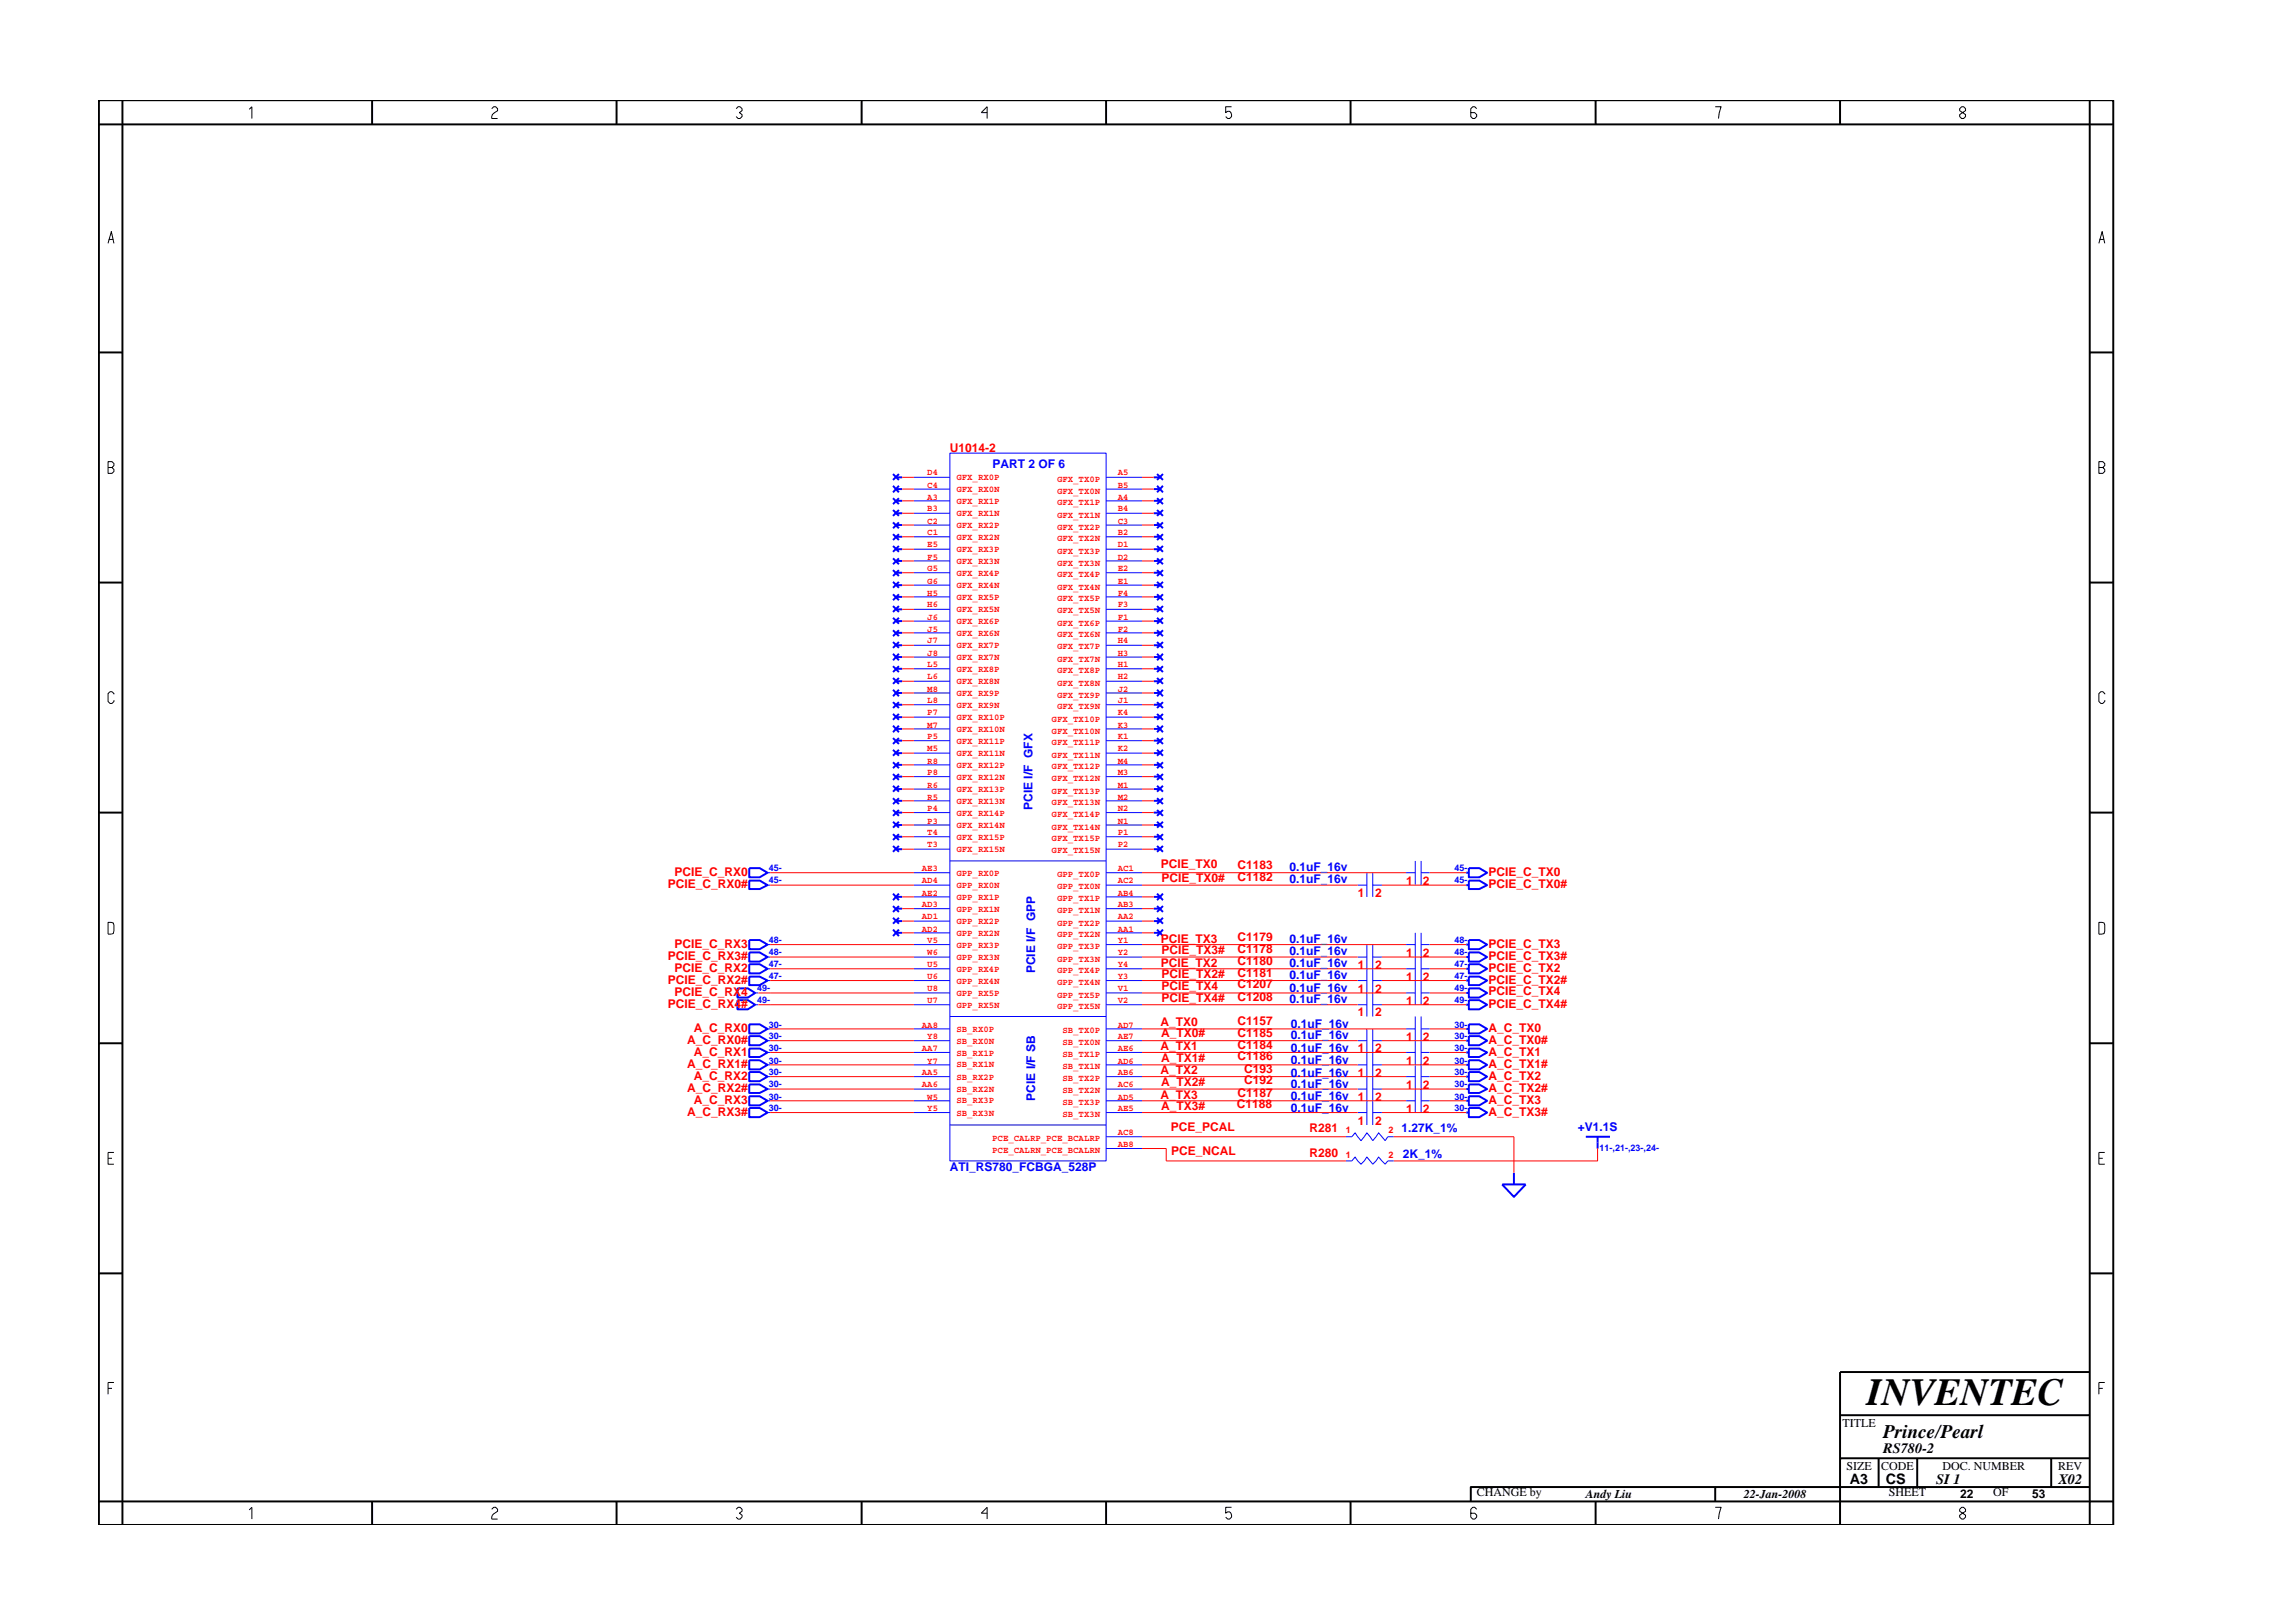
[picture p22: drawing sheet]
<svg xmlns="http://www.w3.org/2000/svg" width="297mm" height="210mm" viewBox="0 0 297 210" stroke-linecap="round" stroke-linejoin="round" font-family="sans-serif">
<defs><g id="words">
<text font-size="5" x="241.8" y="182">INVENTEC</text>
<text font-size="2.5" x="244" y="186.3">Prince/Pearl</text>
<g font-size="1.9">
<text x="244" y="188.2">RS780-2</text>
<text x="239.6" y="192.2">A3</text>
<text x="244.3" y="192.3">CS</text>
<text x="250.8" y="192.2">SI 1</text>
<text x="266.6" y="192.2">X02</text>
</g>
<g font-size="1.6" fill="#f00">
<text x="123" y="58.5">U1014-2</text>
<text x="87.4" y="113.5">PCIE_C_RX0</text>
<text x="150.4" y="112.5">PCIE_TX0</text>
<text x="160.3" y="112.5">C1183</text>
<text x="192.8" y="113.5">PCIE_C_TX0</text>
<text x="86.5" y="115">PCIE_C_RX0#</text>
<text x="150.4" y="114.2">PCIE_TX0#</text>
<text x="160.3" y="114.1">C1182</text>
<text x="175.9" y="116.2">1</text>
<text x="178.1" y="116.2">2</text>
<text x="182.1" y="114.7">1</text>
<text x="184.3" y="114.7">2</text>
<text x="192.8" y="115">PCIE_C_TX0#</text>
<text x="86.5" y="124.3">PCIE_C_RX3#</text>
<text x="87.4" y="125.9">PCIE_C_RX2</text>
<text x="87.4" y="122.8">PCIE_C_RX3</text>
<text x="150.4" y="122.2">PCIE_TX3</text>
<text x="150.4" y="125.2">PCIE_TX2</text>
<text x="150.4" y="123.5">PCIE_TX3#</text>
<text x="160.3" y="125">C1180</text>
<text x="160.3" y="121.8">C1179</text>
<text x="160.3" y="123.4">C1178</text>
<text x="175.9" y="125.5">1</text>
<text x="178.1" y="125.5">2</text>
<text x="182.1" y="124">1</text>
<text x="184.3" y="124">2</text>
<text x="192.8" y="122.8">PCIE_C_TX3</text>
<text x="192.8" y="124.3">PCIE_C_TX3#</text>
<text x="192.8" y="125.9">PCIE_C_TX2</text>
<text x="86.5" y="127.4">PCIE_C_RX2#</text>
<text x="86.5" y="130.6">PCIE_C_RX4#</text>
<text x="87.4" y="129">PCIE_C_RX4</text>
<text x="150.4" y="129.8">PCIE_TX4#</text>
<text x="150.4" y="126.7">PCIE_TX2#</text>
<text x="150.5" y="128.2">PCIE_TX4</text>
<text x="160.3" y="126.6">C1181</text>
<text x="160.3" y="128">C1207</text>
<text x="160.3" y="129.6">C1208</text>
<text x="175.9" y="128.6">1</text>
<text x="175.9" y="131.7">1</text>
<text x="178.1" y="128.6">2</text>
<text x="178.1" y="131.7">2</text>
<text x="182.1" y="127">1</text>
<text x="182.1" y="130.2">1</text>
<text x="184.3" y="127">2</text>
<text x="184.3" y="130.2">2</text>
<text x="192.8" y="129">PCIE_C_TX4</text>
<text x="192.8" y="130.6">PCIE_C_TX4#</text>
<text x="192.8" y="127.4">PCIE_C_TX2#</text>
<text x="89" y="135.2">A_C_RX0#</text>
<text x="89.9" y="133.7">A_C_RX0</text>
<text x="89.9" y="136.8">A_C_RX1</text>
<text x="150.3" y="136.1">A_TX1</text>
<text x="150.3" y="132.9">A_TX0</text>
<text x="150.4" y="134.4">A_TX0#</text>
<text x="150.4" y="137.5">A_TX1#</text>
<text x="160.3" y="132.8">C1157</text>
<text x="160.3" y="137.3">C1186</text>
<text x="160.3" y="135.9">C1184</text>
<text x="160.3" y="134.3">C1185</text>
<text x="175.9" y="136.3">1</text>
<text x="178.1" y="136.3">2</text>
<text x="182.1" y="138">1</text>
<text x="182.1" y="134.8">1</text>
<text x="184.3" y="138">2</text>
<text x="184.3" y="134.8">2</text>
<text x="192.8" y="133.7">A_C_TX0</text>
<text x="192.8" y="135.2">A_C_TX0#</text>
<text x="192.8" y="136.8">A_C_TX1</text>
<text x="89" y="141.4">A_C_RX2#</text>
<text x="89" y="138.4">A_C_RX1#</text>
<text x="89.9" y="139.9">A_C_RX2</text>
<text x="89.9" y="143">A_C_RX3</text>
<text x="150.3" y="139.1">A_TX2</text>
<text x="150.3" y="142.3">A_TX3</text>
<text x="150.4" y="140.6">A_TX2#</text>
<text x="150.4" y="143.8">A_TX3#</text>
<text x="160.2" y="143.5">C1188</text>
<text x="160.3" y="142.1">C1187</text>
<text x="161.2" y="140.5">C192</text>
<text x="161.2" y="138.9">C193</text>
<text x="175.9" y="142.6">1</text>
<text x="175.9" y="139.5">1</text>
<text x="178.1" y="142.6">2</text>
<text x="178.1" y="139.5">2</text>
<text x="182.1" y="141.1">1</text>
<text x="184.3" y="141.1">2</text>
<text x="192.8" y="143">A_C_TX3</text>
<text x="192.8" y="139.9">A_C_TX2</text>
<text x="192.8" y="141.4">A_C_TX2#</text>
<text x="192.8" y="138.4">A_C_TX1#</text>
<text x="89" y="144.5">A_C_RX3#</text>
<text x="151.7" y="146.5">PCE_PCAL</text>
<text x="151.7" y="149.6">PCE_NCAL</text>
<text x="169.6" y="146.6">R281</text>
<text x="169.6" y="149.9">R280</text>
<text x="175.9" y="145.7">1</text>
<text x="178.1" y="145.7">2</text>
<text x="182.1" y="144.1">1</text>
<text x="184.3" y="144.1">2</text>
<text x="192.8" y="144.5">A_C_TX3#</text>
</g>
<g font-size="1.6" fill="#00f">
<text x="128.6" y="60.6">PART 2 OF 6</text>
<text x="133.8" y="104.9" transform="rotate(-90 133.8 104.9)">PCIE I/F GFX</text>
<text x="167" y="112.9">0.1uF_16v</text>
<text x="167" y="114.4">0.1uF_16v</text>
<text x="167" y="125.3">0.1uF_16v</text>
<text x="167" y="122.2">0.1uF_16v</text>
<text x="167" y="123.7">0.1uF_16v</text>
<text x="134.1" y="126.1" transform="rotate(-90 134.1 126.1)">PCIE I/F GPP</text>
<text x="167" y="126.9">0.1uF_16v</text>
<text x="167" y="128.5">0.1uF_16v</text>
<text x="167" y="129.9">0.1uF_16v</text>
<text x="167.2" y="133.2">0.1uF_16v</text>
<text x="167.2" y="137.8">0.1uF_16v</text>
<text x="167.2" y="134.6">0.1uF_16v</text>
<text x="167.2" y="136.3">0.1uF_16v</text>
<text x="134.1" y="142.6" transform="rotate(-90 134.1 142.6)">PCIE I/F SB</text>
<text x="167.2" y="140.9">0.1uF_16v</text>
<text x="167.2" y="139.5">0.1uF_16v</text>
<text x="167.2" y="142.5">0.1uF_16v</text>
<text x="167.2" y="144">0.1uF_16v</text>
<text x="181.6" y="146.6">1.27K_1%</text>
<text x="181.7" y="150">2K_1%</text>
<text x="204.4" y="146.5">+V1.1S</text>
<text x="123" y="151.8">ATI_RS780_FCBGA_528P</text>
</g>
<g font-size="1.6">
<text x="238.7" y="184.8">TITLE</text>
<text x="239.2" y="190.4">SIZE</text>
<text x="243.7" y="190.4">CODE</text>
<text x="251.6" y="190.4">DOC. NUMBER</text>
<text x="266.6" y="190.4">REV</text>
<text x="191.3" y="193.9">CHANGE by</text>
<text x="205.4" y="194.1">Andy Liu</text>
<text x="225.9" y="194.1">22-Jan-2008</text>
<text x="244.7" y="193.9">SHEET</text>
<text x="253.9" y="194.1">22</text>
<text x="258.2" y="193.9">OF</text>
<text x="263.3" y="194.1">53</text>
</g>
<g font-size="1.2" fill="#f00">
<text x="120.1" y="64.7">A3</text>
<text x="120.1" y="63.2">C4</text>
<text x="120.1" y="61.6">D4</text>
<text x="123.9" y="65.3">GFX_RX1P</text>
<text x="123.9" y="63.8">GFX_RX0N</text>
<text x="123.9" y="62.2">GFX_RX0P</text>
<text x="136.9" y="64">GFX_TX0N</text>
<text x="136.9" y="62.4">GFX_TX0P</text>
<text x="136.9" y="65.5">GFX_TX1P</text>
<text x="144.8" y="64.7">A4</text>
<text x="144.8" y="63.2">B5</text>
<text x="144.8" y="61.6">A5</text>
<text x="120.1" y="66.2">B3</text>
<text x="120.1" y="69.4">C1</text>
<text x="120.1" y="67.8">C2</text>
<text x="120.1" y="70.9">E5</text>
<text x="123.9" y="66.8">GFX_RX1N</text>
<text x="123.9" y="70">GFX_RX2N</text>
<text x="123.9" y="68.4">GFX_RX2P</text>
<text x="123.9" y="71.5">GFX_RX3P</text>
<text x="136.9" y="67.1">GFX_TX1N</text>
<text x="136.9" y="70.1">GFX_TX2N</text>
<text x="136.9" y="68.6">GFX_TX2P</text>
<text x="136.9" y="71.7">GFX_TX3P</text>
<text x="144.8" y="66.2">B4</text>
<text x="144.8" y="69.4">B2</text>
<text x="144.8" y="67.8">C3</text>
<text x="144.8" y="70.9">D1</text>
<text x="120.1" y="75.6">G6</text>
<text x="120.1" y="74">G5</text>
<text x="120.1" y="77.2">H5</text>
<text x="120.1" y="72.5">F5</text>
<text x="123.9" y="74.6">GFX_RX4P</text>
<text x="123.9" y="77.8">GFX_RX5P</text>
<text x="123.9" y="73.1">GFX_RX3N</text>
<text x="123.9" y="76.1">GFX_RX4N</text>
<text x="136.9" y="73.3">GFX_TX3N</text>
<text x="136.9" y="76.4">GFX_TX4N</text>
<text x="136.9" y="74.8">GFX_TX4P</text>
<text x="136.9" y="77.9">GFX_TX5P</text>
<text x="144.8" y="72.5">D2</text>
<text x="144.8" y="75.6">E1</text>
<text x="144.8" y="74">E2</text>
<text x="144.8" y="77.2">F4</text>
<text x="120.1" y="78.7">H6</text>
<text x="120.1" y="81.8">J5</text>
<text x="120.1" y="80.3">J6</text>
<text x="120.1" y="83.3">J7</text>
<text x="123.9" y="79.3">GFX_RX5N</text>
<text x="123.9" y="82.4">GFX_RX6N</text>
<text x="123.9" y="80.8">GFX_RX6P</text>
<text x="123.9" y="83.9">GFX_RX7P</text>
<text x="136.9" y="79.4">GFX_TX5N</text>
<text x="136.9" y="82.6">GFX_TX6N</text>
<text x="136.9" y="81.1">GFX_TX6P</text>
<text x="144.8" y="83.3">H4</text>
<text x="144.8" y="78.7">F3</text>
<text x="144.8" y="81.8">F2</text>
<text x="144.8" y="80.3">F1</text>
<text x="120.1" y="89.6">M8</text>
<text x="120.1" y="84.9">J8</text>
<text x="120.1" y="88">L6</text>
<text x="120.1" y="86.5">L5</text>
<text x="123.9" y="85.5">GFX_RX7N</text>
<text x="123.9" y="88.6">GFX_RX8N</text>
<text x="123.9" y="87.1">GFX_RX8P</text>
<text x="136.9" y="88.8">GFX_TX8N</text>
<text x="136.9" y="87.2">GFX_TX8P</text>
<text x="136.9" y="85.7">GFX_TX7N</text>
<text x="136.9" y="84.1">GFX_TX7P</text>
<text x="144.8" y="88">H2</text>
<text x="144.8" y="86.5">H1</text>
<text x="144.8" y="89.6">J2</text>
<text x="144.8" y="84.9">H3</text>
<text x="120.1" y="95.8">P5</text>
<text x="120.1" y="91.1">L8</text>
<text x="120.1" y="94.3">M7</text>
<text x="120.1" y="92.7">P7</text>
<text x="123.9" y="90.2">GFX_RX9P</text>
<text x="123.9" y="91.7">GFX_RX9N</text>
<text x="123.9" y="94.9">GFX_RX10N</text>
<text x="123.9" y="93.2">GFX_RX10P</text>
<text x="136.2" y="95">GFX_TX10N</text>
<text x="136.2" y="93.5">GFX_TX10P</text>
<text x="136.9" y="91.9">GFX_TX9N</text>
<text x="136.9" y="90.4">GFX_TX9P</text>
<text x="144.8" y="91.1">J1</text>
<text x="144.8" y="94.3">K3</text>
<text x="144.8" y="92.7">K4</text>
<text x="144.8" y="95.8">K1</text>
<text x="120.1" y="97.3">M5</text>
<text x="120.1" y="100.4">P8</text>
<text x="120.1" y="98.9">R8</text>
<text x="123.9" y="96.4">GFX_RX11P</text>
<text x="123.9" y="101">GFX_RX12N</text>
<text x="123.9" y="99.5">GFX_RX12P</text>
<text x="123.9" y="97.9">GFX_RX11N</text>
<text x="136.2" y="98.2">GFX_TX11N</text>
<text x="136.2" y="96.5">GFX_TX11P</text>
<text x="136.2" y="101.2">GFX_TX12N</text>
<text x="136.2" y="99.7">GFX_TX12P</text>
<text x="144.8" y="97.3">K2</text>
<text x="144.8" y="100.4">M3</text>
<text x="144.8" y="98.9">M4</text>
<text x="120.1" y="103.6">R5</text>
<text x="120.1" y="102.1">R6</text>
<text x="120.1" y="106.7">P3</text>
<text x="120.1" y="105.1">P4</text>
<text x="123.9" y="104.2">GFX_RX13N</text>
<text x="123.9" y="102.6">GFX_RX13P</text>
<text x="123.9" y="107.2">GFX_RX14N</text>
<text x="123.9" y="105.7">GFX_RX14P</text>
<text x="136.2" y="107.5">GFX_TX14N</text>
<text x="136.2" y="105.9">GFX_TX14P</text>
<text x="136.2" y="104.3">GFX_TX13N</text>
<text x="136.2" y="102.8">GFX_TX13P</text>
<text x="144.8" y="106.7">N1</text>
<text x="144.8" y="105.1">N2</text>
<text x="144.8" y="103.6">M2</text>
<text x="144.8" y="102.1">M1</text>
<text x="119.4" y="112.9">AE3</text>
<text x="120.1" y="109.8">T3</text>
<text x="120.1" y="108.2">T4</text>
<text x="123.9" y="110.3">GFX_RX15N</text>
<text x="123.9" y="108.8">GFX_RX15P</text>
<text x="123.9" y="113.5">GPP_RX0P</text>
<text x="136.2" y="110.5">GFX_TX15N</text>
<text x="136.2" y="109">GFX_TX15P</text>
<text x="136.9" y="113.7">GPP_TX0P</text>
<text x="144.8" y="109.8">P2</text>
<text x="144.8" y="108.2">P1</text>
<text x="144.8" y="112.9">AC1</text>
<text x="119.4" y="114.4">AD4</text>
<text x="119.4" y="117.5">AD3</text>
<text x="119.4" y="116">AE2</text>
<text x="119.4" y="119.1">AD1</text>
<text x="123.9" y="115">GPP_RX0N</text>
<text x="123.9" y="118.1">GPP_RX1N</text>
<text x="123.9" y="116.6">GPP_RX1P</text>
<text x="123.9" y="119.7">GPP_RX2P</text>
<text x="136.9" y="115.2">GPP_TX0N</text>
<text x="136.9" y="118.3">GPP_TX1N</text>
<text x="136.9" y="116.8">GPP_TX1P</text>
<text x="136.9" y="119.9">GPP_TX2P</text>
<text x="144.8" y="114.4">AC2</text>
<text x="144.8" y="117.5">AB3</text>
<text x="144.8" y="116">AB4</text>
<text x="144.8" y="119.1">AA2</text>
<text x="119.4" y="120.7">AD2</text>
<text x="120.1" y="123.7">W6</text>
<text x="120.1" y="122.2">V5</text>
<text x="120.1" y="125.3">U5</text>
<text x="123.9" y="121.3">GPP_RX2N</text>
<text x="123.9" y="124.3">GPP_RX3N</text>
<text x="123.9" y="122.8">GPP_RX3P</text>
<text x="123.9" y="125.9">GPP_RX4P</text>
<text x="136.9" y="121.4">GPP_TX2N</text>
<text x="136.9" y="124.6">GPP_TX3N</text>
<text x="136.9" y="123">GPP_TX3P</text>
<text x="144.8" y="125.3">Y4</text>
<text x="144.8" y="120.7">AA1</text>
<text x="144.8" y="123.7">Y2</text>
<text x="144.8" y="122.2">Y1</text>
<text x="120.1" y="130">U7</text>
<text x="120.1" y="128.4">U8</text>
<text x="120.1" y="126.9">U6</text>
<text x="123.9" y="130.6">GPP_RX5N</text>
<text x="123.9" y="129">GPP_RX5P</text>
<text x="123.9" y="127.5">GPP_RX4N</text>
<text x="136.9" y="126.1">GPP_TX4P</text>
<text x="136.9" y="130.8">GPP_TX5N</text>
<text x="136.9" y="129.2">GPP_TX5P</text>
<text x="136.9" y="127.6">GPP_TX4N</text>
<text x="144.8" y="126.9">Y3</text>
<text x="144.8" y="130">V2</text>
<text x="144.8" y="128.4">V1</text>
<text x="119.4" y="133.1">AA8</text>
<text x="119.4" y="136.2">AA7</text>
<text x="120.1" y="134.6">Y8</text>
<text x="120.1" y="137.8">Y7</text>
<text x="123.9" y="135.2">SB_RX0N</text>
<text x="123.9" y="133.6">SB_RX0P</text>
<text x="123.9" y="136.8">SB_RX1P</text>
<text x="137.6" y="135.4">SB_TX0N</text>
<text x="137.6" y="133.9">SB_TX0P</text>
<text x="137.6" y="136.9">SB_TX1P</text>
<text x="144.8" y="134.6">AE7</text>
<text x="144.8" y="133.1">AD7</text>
<text x="144.8" y="137.8">AD6</text>
<text x="144.8" y="136.2">AE6</text>
<text x="119.4" y="139.3">AA5</text>
<text x="119.4" y="140.8">AA6</text>
<text x="120.1" y="144">Y5</text>
<text x="120.1" y="142.4">W5</text>
<text x="123.9" y="138.3">SB_RX1N</text>
<text x="123.9" y="141.4">SB_RX2N</text>
<text x="123.9" y="139.9">SB_RX2P</text>
<text x="123.9" y="142.9">SB_RX3P</text>
<text x="137.6" y="138.5">SB_TX1N</text>
<text x="137.6" y="141.6">SB_TX2N</text>
<text x="137.6" y="140.1">SB_TX2P</text>
<text x="137.6" y="143.2">SB_TX3P</text>
<text x="144.8" y="140.8">AC6</text>
<text x="144.8" y="139.3">AB6</text>
<text x="144.8" y="144">AE5</text>
<text x="144.8" y="142.4">AD5</text>
<text x="123.9" y="144.6">SB_RX3N</text>
<text x="128.5" y="149.4">PCE_CALRN_PCE_BCALRN</text>
<text x="128.5" y="147.9">PCE_CALRP_PCE_BCALRP</text>
<text x="137.6" y="144.7">SB_TX3N</text>
<text x="144.8" y="148.6">AB8</text>
<text x="144.8" y="147.1">AC8</text>
<text x="174.4" y="150">1</text>
<text x="174.4" y="146.8">1</text>
<text x="179.9" y="150">2</text>
<text x="179.9" y="146.8">2</text>
</g>
<g font-size="1.2" fill="#00f">
<text x="99.6" y="112.9">45-</text>
<text x="188.4" y="112.9">45-</text>
<text x="99.6" y="114.4">45-</text>
<text x="188.4" y="114.4">45-</text>
<text x="99.6" y="125.3">47-</text>
<text x="99.6" y="122.2">48-</text>
<text x="99.6" y="123.7">48-</text>
<text x="188.4" y="125.3">47-</text>
<text x="188.4" y="123.7">48-</text>
<text x="188.4" y="122.2">48-</text>
<text x="98.1" y="130">49-</text>
<text x="98.1" y="128.4">49-</text>
<text x="99.6" y="126.9">47-</text>
<text x="188.4" y="126.9">47-</text>
<text x="188.4" y="128.4">49-</text>
<text x="188.4" y="130">49-</text>
<text x="99.6" y="133.1">30-</text>
<text x="99.6" y="134.6">30-</text>
<text x="99.6" y="136.2">30-</text>
<text x="99.6" y="137.8">30-</text>
<text x="188.4" y="133.1">30-</text>
<text x="188.4" y="134.6">30-</text>
<text x="188.4" y="136.2">30-</text>
<text x="188.4" y="137.8">30-</text>
<text x="99.6" y="139.3">30-</text>
<text x="99.6" y="142.4">30-</text>
<text x="99.6" y="144">30-</text>
<text x="99.6" y="140.8">30-</text>
<text x="188.4" y="139.3">30-</text>
<text x="188.4" y="140.8">30-</text>
<text x="188.4" y="144">30-</text>
<text x="188.4" y="142.4">30-</text>
<text x="207.2" y="149.1">11-,21-,23-,24-</text>
</g>
</g></defs>
<g fill="none" stroke="#00f" stroke-width=".25">
<path d="M115.7 62.9l.7 .9M115.7 66.1l.7 .7M115.7 69.2l.7 .8M115.7 70.7l.7 .8M115.7 78.5l.7 .8M115.7 73.9l.7 .7M115.7 61.4l.7 .8M115.7 75.4l.7 .7M115.7 64.5l.7 .8M115.7 67.7l.7 .7M115.7 77l.7 .8M115.7 72.3l.7 .8"/>
<path d="M116.1 61.8h.8M116.1 63.4h.8M116.1 64.9h.8M116.1 66.5h.8M116.1 68h.8M116.1 69.5h.8M116.1 74.2h.8M116.1 71.1h.8M116.1 78.9h.8M116.1 75.8h.8M116.1 72.7h.8M116.1 77.3h.8"/>
<path d="M116.4 62.9l-.7 .9M116.4 78.5l-.7 .8M116.4 73.9l-.7 .7M116.4 66.1l-.7 .7M116.4 69.2l-.7 .8M116.4 70.7l-.7 .8M116.4 61.4l-.7 .8M116.4 75.4l-.7 .7M116.4 64.5l-.7 .8M116.4 67.7l-.7 .7M116.4 72.3l-.7 .8M116.4 77l-.7 .8"/>
<path d="M149.5 61.8h.8M149.5 63.4h.8M149.5 64.9h.8M149.5 66.5h.8M149.5 68h.8M149.5 69.5h.8M149.5 72.7h.8M149.5 77.3h.8M149.5 71.1h.8M149.5 78.9h.8M149.5 75.8h.8M149.5 74.2h.8"/>
<path d="M149.9 64.5l.8 .8M149.9 66.1l.8 .7M149.9 67.7l.8 .7M149.9 69.2l.8 .8M149.9 70.7l.8 .8M149.9 72.3l.8 .8M149.9 61.4l.8 .8M149.9 77l.8 .8M149.9 62.9l.8 .9M149.9 78.5l.8 .8M149.9 75.4l.8 .7M149.9 73.9l.8 .7"/>
<path d="M150.7 64.5l-.8 .8M150.7 66.1l-.8 .7M150.7 70.7l-.8 .8M150.7 61.4l-.8 .8M150.7 77l-.8 .8M150.7 62.9l-.8 .9M150.7 78.5l-.8 .8M150.7 75.4l-.8 .7M150.7 67.7l-.8 .7M150.7 69.2l-.8 .8M150.7 72.3l-.8 .8M150.7 73.9l-.8 .7"/>
<path d="M115.7 95.6l.7 .8M115.7 89.4l.7 .8M115.7 84.7l.7 .8M115.7 81.6l.7 .8M115.7 92.5l.7 .7M115.7 98.7l.7 .8M115.7 94l.7 .9M115.7 97.1l.7 .8M115.7 83.2l.7 .7M115.7 91l.7 .7M115.7 86.3l.7 .8M115.7 87.8l.7 .8"/>
<path d="M115.7 80l.7 .8M116.1 99.1h.8M116.1 94.4h.8M116.1 96h.8M116.1 88.3h.8M116.1 89.8h.8M116.1 97.6h.8M116.1 83.6h.8M116.1 85.1h.8M116.1 91.3h.8M116.1 92.9h.8M116.1 80.5h.8"/>
<path d="M116.1 82h.8M116.1 86.6h.8M116.4 89.4l-.7 .8M116.4 84.7l-.7 .8M116.4 98.7l-.7 .8M116.4 94l-.7 .9M116.4 95.6l-.7 .8M116.4 97.1l-.7 .8M116.4 83.2l-.7 .7M116.4 91l-.7 .7M116.4 81.6l-.7 .8M116.4 86.3l-.7 .8"/>
<path d="M116.4 92.5l-.7 .7M116.4 87.8l-.7 .8M116.4 80l-.7 .8M149.5 99.1h.8M149.5 94.4h.8M149.5 96h.8M149.5 88.3h.8M149.5 89.8h.8M149.5 97.6h.8M149.5 83.6h.8M149.5 85.1h.8M149.5 91.3h.8"/>
<path d="M149.5 92.9h.8M149.5 80.5h.8M149.5 82h.8M149.5 86.6h.8M149.9 83.2l.8 .7M149.9 98.7l.8 .8M149.9 89.4l.8 .8M149.9 91l.8 .7M149.9 92.5l.8 .7M149.9 80l.8 .8M149.9 81.6l.8 .8M149.9 86.3l.8 .8"/>
<path d="M149.9 87.8l.8 .8M149.9 95.6l.8 .8M149.9 97.1l.8 .8M149.9 84.7l.8 .8M149.9 94l.8 .9M150.7 83.2l-.8 .7M150.7 89.4l-.8 .8M150.7 86.3l-.8 .8M150.7 84.7l-.8 .8M150.7 98.7l-.8 .8M150.7 91l-.8 .7M150.7 92.5l-.8 .7"/>
<path d="M150.7 80l-.8 .8M150.7 81.6l-.8 .8M150.7 87.8l-.8 .8M150.7 94l-.8 .9M150.7 95.6l-.8 .8M150.7 97.1l-.8 .8M97.1 112.5h1.3l1 .6-1 .6h-1.3zM97.1 114.1h1.3l1 .6-1 .5h-1.3zM115.7 117.4l.7 .7M115.7 108.1l.7 .7M115.7 115.8l.7 .8M115.7 101.8l.7 .8"/>
<path d="M115.7 104.9l.7 .8M115.7 100.3l.7 .7M115.7 118.9l.7 .8M115.7 106.5l.7 .7M115.7 109.6l.7 .7M115.7 103.4l.7 .8M116.1 108.4h.8M116.1 116.2h.8M116.1 117.7h.8M116.1 102.2h.8M116.1 105.3h.8M116.1 106.9h.8"/>
<path d="M116.1 100.6h.8M116.1 110h.8M116.1 119.3h.8M116.1 103.7h.8M116.4 115.8l-.7 .8M116.4 117.4l-.7 .7M116.4 100.3l-.7 .7M116.4 108.1l-.7 .7M116.4 101.8l-.7 .8M116.4 104.9l-.7 .8M116.4 118.9l-.7 .8M116.4 106.5l-.7 .7"/>
<path d="M116.4 109.6l-.7 .7M116.4 103.4l-.7 .8M149.5 117.7h.8M149.5 119.3h.8M149.5 108.4h.8M149.5 116.2h.8M149.5 103.7h.8M149.5 102.2h.8M149.5 105.3h.8M149.5 106.9h.8M149.5 100.6h.8M149.5 110h.8"/>
<path d="M149.9 117.4l.8 .7M149.9 118.9l.8 .8M149.9 108.1l.8 .7M149.9 104.9l.8 .8M149.9 106.5l.8 .7M149.9 100.3l.8 .7M149.9 101.8l.8 .8M149.9 103.4l.8 .8M149.9 109.6l.8 .7M149.9 115.8l.8 .8M150.7 117.4l-.8 .7M150.7 118.9l-.8 .8"/>
<path d="M150.7 108.1l-.8 .7M150.7 104.9l-.8 .8M150.7 100.3l-.8 .7M150.7 109.6l-.8 .7M150.7 106.5l-.8 .7M150.7 115.8l-.8 .8M150.7 101.8l-.8 .8M150.7 103.4l-.8 .8M189.9 114.7h.4M189.9 113.1h.4M190.3 114.1h1.3l1 .6-1 .5h-1.3zM190.3 112.5h1.3l1 .6-1 .6h-1.3z"/>
<path d="M95.5 128h1.4l.9 .6-.9 .6h-1.4zM95.5 129.6h1.4l.9 .6-.9 .6h-1.4zM97.1 138.9h1.3l1 .6-1 .6h-1.3zM97.1 132.7h1.3l1 .6-1 .6h-1.3zM97.1 134.2h1.3l1 .6-1 .6h-1.3zM97.1 135.8h1.3l1 .5-1 .6h-1.3zM97.1 137.4h1.3l1 .6-1 .5h-1.3zM97.1 121.8h1.3l1 .6-1 .6h-1.3zM97.1 123.4h1.3l1 .6-1 .6h-1.3zM97.1 124.9h1.3l1 .6-1 .6h-1.3zM97.1 126.5h1.3l1 .5-1 .6h-1.3zM115.7 120.4l.7 .9"/>
<path d="M116.1 120.8h.8M116.4 120.4l-.7 .9M149.5 120.8h.8M149.9 120.4l.8 .9M150.7 120.4l-.8 .9M189.9 139.5h.4M189.9 124h.4M189.9 128.6h.4M189.9 130.2h.4M189.9 122.4h.4M189.9 133.3h.4M189.9 134.8h.4"/>
<path d="M189.9 136.3h.4M189.9 138h.4M189.9 125.5h.4M189.9 127h.4M190.3 138.9h1.3l1 .6-1 .6h-1.3zM190.3 123.4h1.3l1 .6-1 .6h-1.3zM190.3 128h1.3l1 .6-1 .6h-1.3zM190.3 129.6h1.3l1 .6-1 .6h-1.3zM190.3 121.8h1.3l1 .6-1 .6h-1.3zM190.3 132.7h1.3l1 .6-1 .6h-1.3zM190.3 134.2h1.3l1 .6-1 .6h-1.3zM190.3 135.8h1.3l1 .5-1 .6h-1.3z"/>
<path d="M190.3 137.4h1.3l1 .6-1 .5h-1.3zM190.3 124.9h1.3l1 .6-1 .6h-1.3zM190.3 126.5h1.3l1 .5-1 .6h-1.3zM97.1 143.5h1.3l1 .6-1 .6h-1.3zM97.1 140.5h1.3l1 .6-1 .5h-1.3zM97.1 142h1.3l1 .6-1 .6h-1.3zM189.9 141.1h.4M189.9 142.6h.4M189.9 144.1h.4M190.3 140.5h1.3l1 .6-1 .5h-1.3zM190.3 142h1.3l1 .6-1 .6h-1.3zM190.3 143.5h1.3l1 .6-1 .6h-1.3z"/>
<path d="M194.6 153.4h3l-1.5 1.7zM196.1 151.9v1.5M205.4 147.3h3.2M207 147.3v1.5"/>
</g>
<g fill="none" stroke="#00f" stroke-width=".13">
<path d="M123 58.7h20.3v91.7h-20.3zM118.4 63.4h4.6M118.4 66.5h4.6M118.4 69.5h4.6M118.4 72.7h4.6M118.4 75.8h4.6M118.4 78.9h4.6M118.4 61.8h4.6M118.4 64.9h4.6M118.4 68h4.6M118.4 71.1h4.6M118.4 74.2h4.6"/>
<path d="M118.4 77.3h4.6M143.3 61.8h4.6M143.3 64.9h4.6M143.3 68h4.6M143.3 71.1h4.6M143.3 74.2h4.6M143.3 77.3h4.6M143.3 63.4h4.6M143.3 66.5h4.6M143.3 69.5h4.6M143.3 72.7h4.6M143.3 75.8h4.6"/>
<path d="M143.3 78.9h4.6M118.4 82h4.6M118.4 85.1h4.6M118.4 88.3h4.6M118.4 91.3h4.6M118.4 94.4h4.6M118.4 97.6h4.6M118.4 80.5h4.6M118.4 83.6h4.6M118.4 86.6h4.6M118.4 89.8h4.6M118.4 92.9h4.6"/>
<path d="M118.4 96h4.6M118.4 99.1h4.6M143.3 80.5h4.6M143.3 83.6h4.6M143.3 86.6h4.6M143.3 89.8h4.6M143.3 92.9h4.6M143.3 96h4.6M143.3 99.1h4.6M143.3 82h4.6M143.3 85.1h4.6M143.3 88.3h4.6"/>
<path d="M143.3 91.3h4.6M143.3 94.4h4.6M143.3 97.6h4.6M99.4 113.1h.4M99.4 114.7h.4M118.4 114.7h4.6M118.4 117.7h4.6M118.4 100.6h4.6M118.4 103.7h4.6M118.4 106.9h4.6M118.4 110h4.6M118.4 113.1h4.6"/>
<path d="M118.4 119.3h4.6M118.4 116.2h4.6M118.4 102.2h4.6M118.4 105.3h4.6M118.4 108.4h4.6M123 111.5h20.3M143.3 113.1h4.6M143.3 116.2h4.6M143.3 102.2h4.6M143.3 105.3h4.6M143.3 108.4h4.6M143.3 114.7h4.6"/>
<path d="M143.3 119.3h4.6M143.3 117.7h4.6M143.3 100.6h4.6M143.3 103.7h4.6M143.3 106.9h4.6M143.3 110h4.6M175.9 114.7h1.2M177.1 113.1v3.1M177.8 113.1v3.1M177.8 114.7h1.2M182.1 113.1h1.2M183.3 111.5v3.2"/>
<path d="M184.1 111.5v3.2M184.1 113.1h1.1M97.8 128.6h.4M97.8 130.2h.4M99.4 139.5h.4M99.4 125.5h.4M99.4 133.3h.4M99.4 134.8h.4M99.4 136.3h.4M99.4 138h.4M99.4 127h.4M99.4 122.4h.4"/>
<path d="M99.4 124h.4M118.4 134.8h4.6M118.4 138h4.6M118.4 127h4.6M118.4 130.2h4.6M118.4 120.8h4.6M118.4 124h4.6M118.4 139.5h4.6M118.4 125.5h4.6M118.4 133.3h4.6M118.4 136.3h4.6M118.4 128.6h4.6"/>
<path d="M118.4 122.4h4.6M123 131.7h20.3M143.3 139.5h4.6M143.3 125.5h4.6M143.3 133.3h4.6M143.3 136.3h4.6M143.3 128.6h4.6M143.3 120.8h4.6M143.3 124h4.6M143.3 134.8h4.6M143.3 138h4.6M143.3 127h4.6"/>
<path d="M143.3 130.2h4.6M143.3 122.4h4.6M175.9 138h1.2M175.9 130.2h1.2M175.9 134.8h1.2M175.9 124h1.2M175.9 127h1.2M177.1 122.4v9.3M177.1 133.3v12.4M177.8 138h1.2M177.8 130.2h1.2M177.8 122.4v9.3"/>
<path d="M177.8 133.3v12.4M177.8 134.8h1.2M177.8 124h1.2M177.8 127h1.2M182.1 136.3h1.2M182.1 122.4h1.2M182.1 133.3h1.2M182.1 139.5h1.2M182.1 125.5h1.2M182.1 128.6h1.2M183.3 120.8v9.4M183.3 131.7v12.4"/>
<path d="M184.1 120.8v9.4M184.1 136.3h1.1M184.1 122.4h1.1M184.1 139.5h1.1M184.1 131.7v12.4M184.1 125.5h1.1M184.1 133.3h1.1M184.1 128.6h1.1M99.4 142.6h.4M99.4 144.1h.4M99.4 141.1h.4M118.4 144.1h4.6"/>
<path d="M118.4 141.1h4.6M118.4 142.6h4.6M123 145.7h20.3M143.3 144.1h4.6M143.3 147.3h4.6M143.3 141.1h4.6M143.3 142.6h4.6M143.3 148.8h4.6M174.4 147.3h.7l.4-.5 .8 1 .8-1 .7 1 .8-1 .8 1 .4-.5h.7M174.4 150.4h.7l.4-.5 .8 .9 .8-.9 .7 .9 .8-.9 .8 .9 .4-.4h.7M175.9 144.1h1.2M175.9 141.1h1.2"/>
<path d="M177.8 144.1h1.2M177.8 141.1h1.2M182.1 142.6h1.2M184.1 142.6h1.1"/>
</g>
<g fill="none" stroke="#f00" stroke-width=".13">
<path d="M116.9 78.9h1.5M116.9 77.3h1.5M116.9 75.8h1.5M116.9 74.2h1.5M116.9 72.7h1.5M116.9 71.1h1.5M116.9 69.5h1.5M116.9 68h1.5M116.9 66.5h1.5M116.9 64.9h1.5M116.9 63.4h1.5M116.9 61.8h1.5"/>
<path d="M147.9 78.9h1.6M147.9 77.3h1.6M147.9 75.8h1.6M147.9 74.2h1.6M147.9 72.7h1.6M147.9 71.1h1.6M147.9 69.5h1.6M147.9 68h1.6M147.9 66.5h1.6M147.9 64.9h1.6M147.9 63.4h1.6M147.9 61.8h1.6"/>
<path d="M116.9 99.1h1.5M116.9 97.6h1.5M116.9 96h1.5M116.9 94.4h1.5M116.9 92.9h1.5M116.9 91.3h1.5M116.9 89.8h1.5M116.9 88.3h1.5M116.9 86.6h1.5M116.9 85.1h1.5M116.9 83.6h1.5M116.9 82h1.5"/>
<path d="M116.9 80.5h1.5M147.9 99.1h1.6M147.9 97.6h1.6M147.9 96h1.6M147.9 94.4h1.6M147.9 92.9h1.6M147.9 91.3h1.6M147.9 89.8h1.6M147.9 88.3h1.6M147.9 86.6h1.6M147.9 85.1h1.6M147.9 83.6h1.6"/>
<path d="M147.9 82h1.6M147.9 80.5h1.6M99.8 114.7h18.6M99.8 113.1h18.6M116.9 119.3h1.5M116.9 117.7h1.5M116.9 116.2h1.5M116.9 110h1.5M116.9 108.4h1.5M116.9 106.9h1.5M116.9 105.3h1.5M116.9 103.7h1.5"/>
<path d="M116.9 102.2h1.5M116.9 100.6h1.5M147.9 119.3h1.6M147.9 117.7h1.6M147.9 116.2h1.6M147.9 114.7h28M147.9 113.1h34.2M147.9 110h1.6M147.9 108.4h1.6M147.9 106.9h1.6M147.9 105.3h1.6M147.9 103.7h1.6"/>
<path d="M147.9 102.2h1.6M147.9 100.6h1.6M179 114.7h10.9M185.2 113.1h4.7M98.2 130.2h20.2M98.2 128.6h20.2M99.8 139.5h18.6M99.8 138h18.6M99.8 136.3h18.6M99.8 134.8h18.6M99.8 127h18.6M99.8 133.3h18.6"/>
<path d="M99.8 125.5h18.6M99.8 124h18.6M99.8 122.4h18.6M116.9 120.8h1.5M147.9 139.5h34.2M147.9 138h28M147.9 136.3h34.2M147.9 134.8h28M147.9 130.2h28M147.9 128.6h34.2M147.9 127h28M147.9 133.3h34.2"/>
<path d="M147.9 125.5h34.2M147.9 124h28M147.9 122.4h34.2M147.9 120.8h1.6M179 138h10.9M179 134.8h10.9M179 130.2h10.9M179 127h10.9M179 124h10.9M185.2 139.5h4.7M185.2 136.3h4.7M185.2 128.6h4.7"/>
<path d="M185.2 133.3h4.7M185.2 125.5h4.7M185.2 122.4h4.7M99.8 144.1h18.6M99.8 142.6h18.6M99.8 141.1h18.6M147.9 147.3h26.5M147.9 144.1h28M147.9 142.6h34.2M147.9 148.8h3.2v1.6h23.3M147.9 141.1h28M179 144.1h10.9"/>
<path d="M179 141.1h10.9M180.5 147.3h15.6v4.6M185.2 142.6h4.7M207 148.8v1.6h-26.5"/>
</g>
<g fill="none" stroke="#000" stroke-width=".25">
<path d="M12.8 13h261v184.6h-261zM15.9 13v184.6M48.2 13v3.1M79.9 13v3.1M111.6 13v3.1M143.3 13v3.1M174.9 13v3.1M206.7 13v3.1M238.4 13v3.1M270.7 13v184.6M273.8 16.1h-261M12.8 45.7h3.1"/>
<path d="M270.7 45.7h3.1M12.8 75.5h3.1M270.7 75.5h3.1M12.8 105.3h3.1M270.7 105.3h3.1M12.8 135.2h3.1M270.7 135.2h3.1M12.8 165h3.1M270.7 177.7h-32.3v19.9M270.7 165h3.1M48.2 194.5v3.1M79.9 194.5v3.1"/>
<path d="M111.6 194.5v3.1M143.3 194.5v3.1M174.9 194.5v3.1M206.7 194.5v3.1M222.2 192.6v1.9M238.4 183.3h32.3M238.4 188.9h32.3M243.4 188.9v3.7M248.4 188.9v3.7M265.7 188.9v3.7M270.7 192.6h-80.2v1.9M273.8 194.5h-261"/>
</g>
<g fill="none" stroke="#000" stroke-width=".13">
<path d="M32.3 14.2l.3-.4v1.6M63.7 14.1l.3-.3h.2l.3 .3v.2l-.7 .5-.1 .6h.8M95.4 14.1l.2-.3h.3l.2 .3v.2l-.3 .3 .3 .2v.3l-.2 .3h-.3l-.2-.3M127.9 14.6h-.8l.8-.8v1.6M159.5 13.8h-.7v.8l.2-.2a.5 .5 0 0 1 .5 .7l-.2 .3h-.3l-.2-.3M191.3 14.1l-.3-.3h-.2l-.3 .3v1l.3 .3h.2l.3-.3v-.3l-.3-.2h-.5M222.2 13.8h.8l-.4 1.6M253.9 14.1l.2-.3h.3l.2 .3v.2l-.7 .5v.3l.2 .3h.3l.2-.3v-.3l-.7-.5zM14 31.5l.4-1.5 .4 1.5M14.1 31h.6M271.9 31.5l.4-1.5 .4 1.5M272 31h.6"/>
<path d="M14 59.8h.5l.3 .3v.2l-.3 .3 .3 .2v.3l-.3 .2h-.5zM14 60.6h.5M271.9 60.6h.5l.3-.3v-.2l-.3-.3h-.5v1.5h.5l.3-.2v-.3l-.3-.2M14.8 89.9l-.3-.3h-.2l-.3 .3v1l.3 .2h.2l.3-.2v-.2M272.7 89.9l-.3-.3h-.3l-.2 .3v1l.2 .2h.3l.3-.2v-.2M14 119.5l.7 .1 .1 .2-.1 1.1-.7 .1zM271.9 119.5l.7 .1 .1 .2-.1 1.1-.7 .1zM14 150.1h.5M14.8 149.3h-.8v1.5h.8M271.9 150.1h.5M272.7 149.3h-.8v1.5h.8M14 179.9h.5"/>
<path d="M14.8 179.1h-.8v1.5M271.9 179.9h.5M272.7 179.1h-.8v1.5M32.3 195.6l.3-.3v1.5M63.7 195.5l.3-.2h.2l.3 .2v.3l-.7 .5-.1 .2v.3h.8M95.4 195.5l.2-.2h.3l.2 .2v.3l-.3 .2 .3 .3v.2l-.2 .3h-.3l-.2-.3M127.9 196h-.8l.8-.7v1.5M159.5 195.3h-.7v.7l.2-.1a.5 .5 0 0 1 .5 .6l-.2 .3h-.3l-.2-.3M191.3 195.5l-.3-.2h-.2l-.3 .2v1l.3 .3h.2l.3-.3v-.2l-.3-.3h-.5M222.2 195.3h.8l-.4 1.5M254.1 195.3l-.2 .2v.3l.7 .5v.2l-.2 .3h-.3l-.2-.3v-.2l.7-.5v-.3l-.2-.2z"/>
</g>
<use href="#words"/>
</svg>
